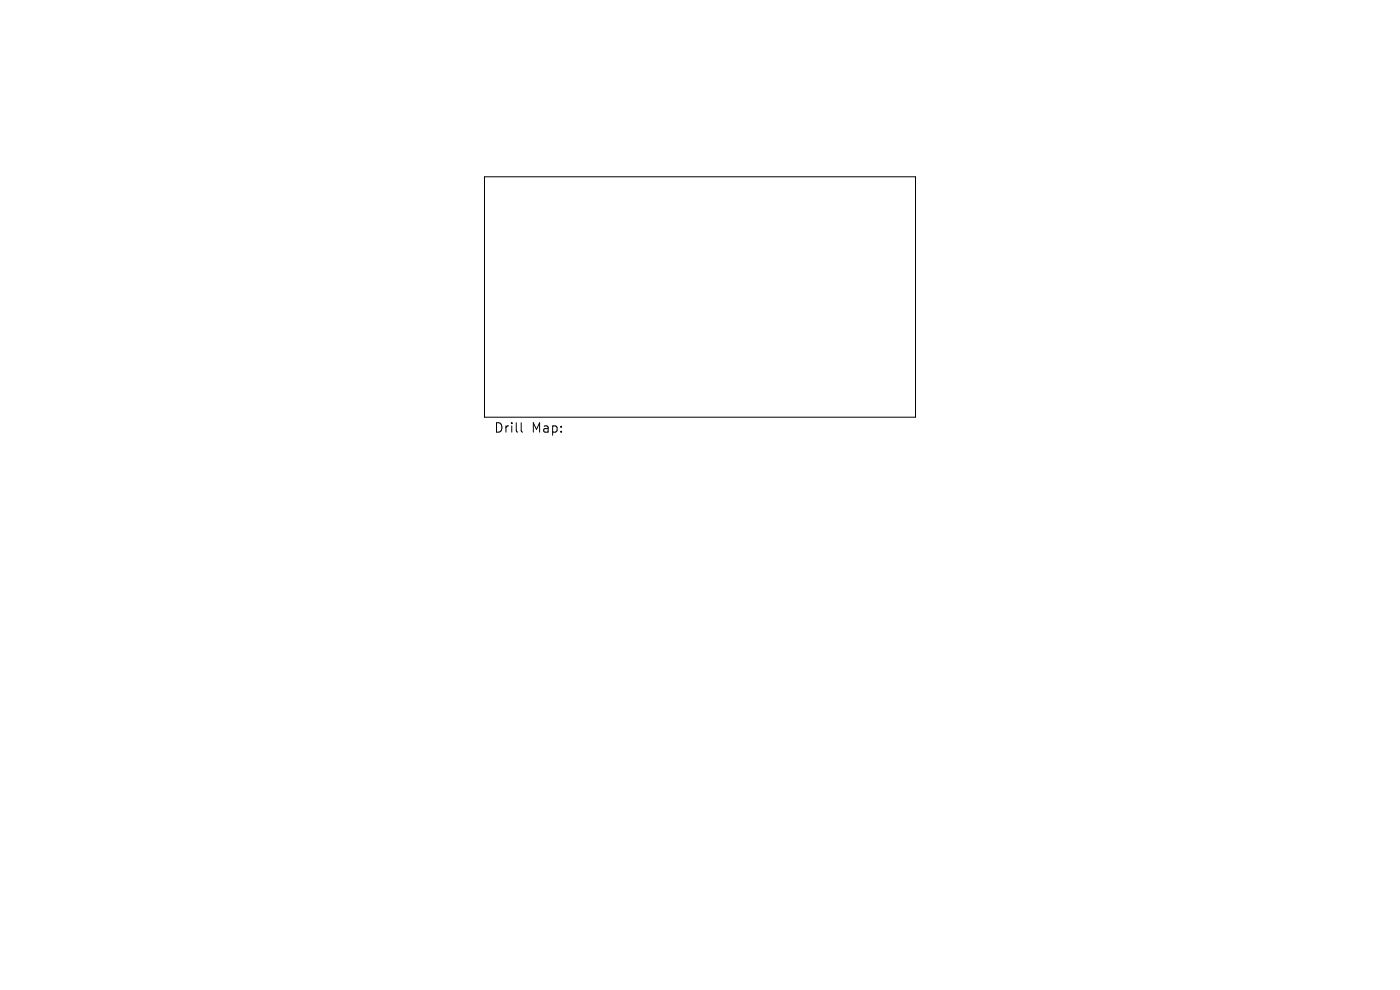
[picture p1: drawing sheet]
<svg xmlns="http://www.w3.org/2000/svg" width="297mm" height="210mm" viewBox="0 0 297 210" stroke-linecap="round" stroke-linejoin="round" font-family="sans-serif">
<defs><g id="words">
<g font-size="2.8">
<text x="104.7" y="92.1">Drill</text>
<text x="112.7" y="92.1">Map:</text>
</g>
</g></defs>
<path d="M102.8 37.5h91.4v51h-91.4zM110.6 89.7v1.7l.3 .3" fill="none" stroke="#000" stroke-width=".21"/>
<use href="#words"/>
</svg>
